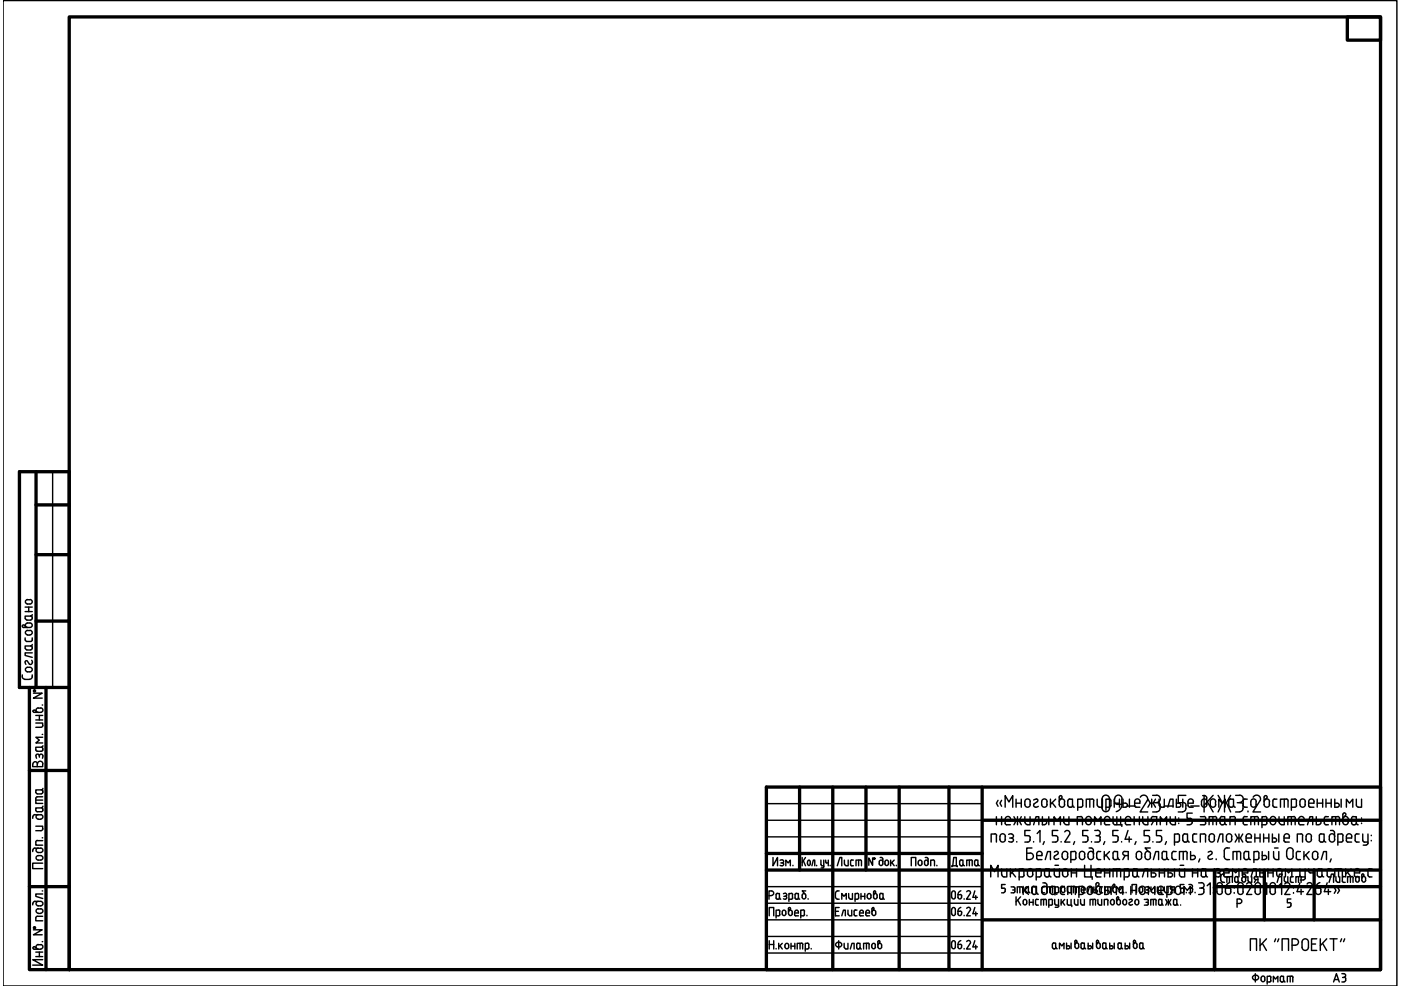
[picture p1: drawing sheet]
<svg xmlns="http://www.w3.org/2000/svg" width="250mm" height="176mm" viewBox="0 0 250 176" stroke-linecap="round" stroke-linejoin="round" font-family="sans-serif">
<!-- layer: 0 -->
<g fill="none" stroke="#000" stroke-width=".25">
<path d="M.6 .1h248.8v175.9h-248.8zM9.4 84.2v38.5M4 111.8l.2 .2h1.1a.4 .4 0 0 0 .5-.4 .4 .4 0 0 0-.4-.4h-.5a.4 .4 0 0 0-.4 .4 .4 .4 0 0 0 .4 .4M4.4 111.7l.2 .2M4.4 111.6a.23 .23 0 0 0-.3 0 .23 .23 0 0 0-.1 .2M4.5 113.9l.1 .5 .2 .1M4.5 108.4h1.3M4.5 109.2h1.3M4.6 119.3a.8 .8 0 0 1 1.1 0 .4 .4 0 0 1-.4 .6h-.4a.4 .4 0 0 1-.3-.6zM4.8 116h.7M4.8 114.5h.7M4.8 110.7h.7"/>
<path d="M4.9 118l-.4 .1 .1 .5M4.9 118.1l.3 .4M4.9 113.4h.4M4.9 112.6h.4M4.9 107.1h.4M4.9 112.5a.4 .4 0 0 0-.4 .4 .4 .4 0 0 0 .4 .4M4.9 107a.4 .4 0 0 0-.4 .4 .4 .4 0 0 0 .4 .4h.4a.4 .4 0 0 0 .5-.4 .4 .4 0 0 0-.4-.4M5.1 108.4v.8M5.4 112.5a.4 .4 0 0 1 .4 .4 .4 .4 0 0 1-.4 .4M5.5 115.3h-1l.1 .6 .2 .1M5.5 110h-1l.1 .5 .2 .2M5.5 115.3l.3 .3"/>
<path d="M5.7 117.9l.1 .4M5.8 118.3l-.2 .3-.4-.1M5.8 116.6h-1.3v.4l1.3 .4M5.8 115.6l-.1 .3-.2 .1M5.8 113.9l-.1 .5-.2 .1M5.8 115.1l-.3 .2M5.8 109.7l-.2 .3h-.1l.2 .1 .1 .3-.3 .3M4 120.5v.5l.4 .3M4.4 121.3h.9M5.8 120.5l-.1 .5-.4 .3M5.8 136.4v.5h1.8v-.5M5.9 136.4a.4 .4 0 0 1 .4-.4 .4 .4 0 0 1 .4 .4 .49 .49 0 0 1 .5-.5 .49 .49 0 0 1 .5 .5"/>
<path d="M5.9 127l.2 .2h1.1M6 123.8h1.5l-1.5 .8h1.5M6.3 126.8l.2 .3M6.3 126.8a.23 .23 0 0 0-.3 0 .23 .23 0 0 0-.1 .2M6.4 129.1h1.2v.4M6.4 129.9h.9M6.4 127.7h1.2M6.4 128.5h1.2M6.4 135a.32 .32 0 0 1 .3-.4 .32 .32 0 0 1 .3 .4M6.4 135l.1 .4M6.6 136.4v.5M6.8 126.4h.4"/>
<path d="M6.8 126.4a.4 .4 0 0 0-.4 .4 .4 .4 0 0 0 .4 .4M7 127.7v.8M7 135v.2M7 135a.32 .32 0 0 1 .3-.4 .32 .32 0 0 1 .3 .2v.6M7.3 126.4a.4 .4 0 0 1 .4 .4 .4 .4 0 0 1-.4 .4M7.4 133.4h-1l.1 .7h.9M7.5 131.1h.1M7.5 125.9h.1M7.6 131.6h-1.2l.6 .5-.6 .5h1.2M7.6 133.7v.2M7.7 133.9l-.3 .2M7.7 133.1l-.3 .3 .3 .3"/>
<path d="M7.7 129.5l-.1 .2-.3 .2M5.8 145.8v.3M5.8 151.8v.2M6.2 151.4h1M6.2 145.5h1M6.2 151.4l-.3 .2v.2M6.2 145.4l-.3 .2v.2M6.4 147.5h1.2v.5M6.4 142.6v.8h1.2M6.4 148.3h.9M6.4 142.8h1.2M6.6 150.1h1"/>
<path d="M6.6 141.7h.8M6.7 150l-.3 .2v.7h1.2M6.8 146.3h.4M6.8 151.4a.4 .4 0 0 0-.4 .4 .4 .4 0 0 0 .4 .4h.4M6.8 145.4a.4 .4 0 0 0-.4 .4 .4 .4 0 0 0 .4 .4M7.2 152.8h-.4a.4 .4 0 0 0-.4 .4 .4 .4 0 0 0 .4 .4h.4M7.3 152.8a.4 .4 0 0 1 .4 .4 .4 .4 0 0 1-.4 .4M7.3 151.4a.4 .4 0 0 1 .4 .4 .4 .4 0 0 1-.4 .4M7.3 145.4a.4 .4 0 0 1 .4 .4 .4 .4 0 0 1-.4 .4M7.4 144.2h-1l.1 .7h.9M7.4 141h-1v.6l.3 .1M7.4 141l.3 .3"/>
<path d="M7.5 159.1h.1M7.5 149.6h.1M7.6 159.6h-1.2v.4l1.2 .4M7.6 154.1h-1.8v1h1.8M7.6 142.3h-.9l-.3 .2M7.6 141.3v.1M7.6 144.5v.2M7.7 144.6l-.3 .3M7.7 143.9l-.3 .3 .3 .3M7.7 141.4l-.3 .3M7.7 140.8l-.3 .2M7.7 147.9l-.2 .4h-.2"/>
<path d="M136.8 149.4h38.5M136.8 143.5h38.5M136.8 146.4h38.5M136.8 158.3h38.5M137.3 159.9h.4M137.7 159.1h-.4v1.4M137.7 159.1a.4 .4 0 0 1 .4 .4 .4 .4 0 0 1-.4 .4M138 153.1v1.5l.8-1.5v1.5M138.6 159.7v.6l.2 .2M138.8 159.5h.3v.8l.3 .2M138.8 159.5l-.2 .2M139.3 154.5l.3 .1"/>
<path d="M139.4 154.1h.2M139.6 153.5l-.3 .1M139.6 154a.28 .28 0 0 1 .3 .3 .28 .28 0 0 1-.3 .3M139.6 153.5a.28 .28 0 0 1 .3 .3 .28 .28 0 0 1-.3 .3M139.9 159.6l.1-.1a.3 .3 0 0 1 .5 .3l-.3 .2M140.2 160a.28 .28 0 0 1 .3 .3 .28 .28 0 0 1-.3 .2h-.3M140.3 154.6v-1l.4 .5 .4-.5v1M141.3 159.5h-.5v1.4M141.3 159.5l.2 .2M141.5 159.7v.6M141.6 154.5v.1M141.9 159.7v.6l.3 .2"/>
<path d="M142.2 159.5h.3v.8l.3 .2M142.2 159.5l-.3 .2M143.2 159.8a.32 .32 0 0 1 .3-.3 .32 .32 0 0 1 .3 .3M143.2 159.9v.3a.32 .32 0 0 0 .3 .3 .32 .32 0 0 0 .3-.3v-.3M143.2 153.1v1.5M143.4 153.7l.4 .9M143.8 153.1l-.6 .9M143.8 159.1h-.6l.5 .5M144.1 153.9v.3M144.2 153.9l.1-.3h.2l.2 .6M144.2 154.2l.2 .3 .3-.3M144.9 154.6l.3-1h.3v1"/>
<path d="M145.8 154.5v.1M146.6 153.6v.8M146.6 154.3l.1 .3M146.6 155h.3M146.7 154.6h.4M147.1 153.6v1.1l-.2 .3M147.4 153.6l.2 .5M147.5 154.1h.4M147.9 153.6v1M148.2 154.5v.1M149.5 154.6l.4-1.5h.4v1.5M149.5 159.1h.3"/>
<path d="M149.5 159.1l-.3 .1-.1 1 .4 .3M150.7 153.6v.7M150.8 154.3l.3 .2M151.4 153.6v1h-.4M151.5 159.5v.7M151.8 154.3l.1 .2 .5 .1M152.2 159.5v1h-.4M152.4 153.6h-.5l-.1 .8M153 159.5h-.3v1.4M153.1 159.5l.2 .2M153.3 159.7l-.1 .8h-.5M153.3 153.6v1"/>
<path d="M153.5 153.6h-.7v1M153.6 153.5l.2 .2v.9M153.7 159.5v1M154.4 159.5v1M154.8 159.9v.3M154.9 159.8a.32 .32 0 0 1 .3-.3 .32 .32 0 0 1 .3 .3M155.5 159.9v.3a.32 .32 0 0 1-.3 .3 .32 .32 0 0 1-.3-.3M155.8 153.2v1.3l-.7-1.3v1.3M156 159.3l.2-.2 .1 .1-.3 .4M156 159.8a.32 .32 0 0 1 .3-.3 .32 .32 0 0 1 .3 .3M156 159.3v.9a.32 .32 0 0 0 .3 .3 .32 .32 0 0 0 .3-.3v-.3M157 154.2a.32 .32 0 0 0 .3 .3 .32 .32 0 0 0 .3-.3"/>
<path d="M157.1 159.7v.8h.3M157.1 153.1a.34 .34 0 0 1 .5 .3M157.3 159.5h.3v.8l.3 .2M157.3 159.5l-.2 .2M157.6 153.9a.32 .32 0 0 0-.3-.3 .32 .32 0 0 0-.3 .3v.3M157.6 153.4v.8M158 154.2v-.3a.32 .32 0 0 1 .3-.3 .32 .32 0 0 1 .3 .3v.3M158 154.2a.32 .32 0 0 0 .3 .3 .32 .32 0 0 0 .3-.3M159 153.6v1M159.2 154l.4 .6M159.6 153.6l-.6 .6M160 154.5v.1"/>
<path d="M162.7 154.6v-1.5h.8v1.5M163.9 153.9v.3M164 153.9a.32 .32 0 0 1 .3-.3 .32 .32 0 0 1 .3 .3v.3M164 154.2a.32 .32 0 0 0 .3 .3 .32 .32 0 0 0 .3-.3M165.1 154.2a.32 .32 0 0 0 .3 .3 .32 .32 0 0 0 .3-.3M165.2 153.1h.4l.1 .3M165.7 153.9a.32 .32 0 0 0-.3-.3 .32 .32 0 0 0-.3 .3v.3M165.7 153.4v.8M166.6 153.6h-.4v1M166.6 153.5l.2 .2v.9M167.3 154.5v.1M169.9 159.4v.8"/>
<path d="M169.9 159.4a.32 .32 0 0 1 .4-.3 .32 .32 0 0 1 .3 .3v.8a.32 .32 0 0 1-.4 .3 .32 .32 0 0 1-.3-.3M169.9 154.7v-.1h1v.1M170.1 154.6l.2-1.5h.4v1.5M171.4 154.3l.2 .3M171.4 159.7h-.4v.5a.34 .34 0 0 0 .5 .3 .34 .34 0 0 0 .2-.5M171.4 159.7l.3 .3M171.5 159l-.2 .2-.3 .5M171.6 153.6h.3v.8M171.6 154.6h.1M171.6 153.5l-.2 .2-.1 .7M171.7 154.6l.3-.3 .2 .3M172.6 159.2a.36 .36 0 0 1 .5-.1 .36 .36 0 0 1 .1 .4"/>
<path d="M173.1 153.6v1M173.2 159.6l-.6 .9h.6M173.4 153.6h-.8v1M173.4 153.5l.2 .2M173.6 153.8v.8M174 153.8v.6M174 153.7l.3-.2 .3 .1v.8M174 154.3l.1 .2a.33 .33 0 0 0 .5-.2l.3 .3M174 159.1l-.3 1.1h.8M174.2 159.9v.6M176.9 156.6v-2.1l.6 1.1 .7-1.1v2.1M177.6 148.9h-.6v1.4"/>
<path d="M177.6 148.9l.3 .3M177.9 146.5h.9M177.9 145.8v1.4M177.9 149.2v1.1M178.2 142.9l-.3 .5 .3 .5M178.5 149.3a.49 .49 0 0 1 .5-.4 .49 .49 0 0 1 .5 .4M178.5 149.9a.49 .49 0 0 0 .5 .4 .49 .49 0 0 0 .5-.4M178.5 149.4v.5M178.8 142.9l-.3 .5 .3 .5M178.8 145.8v1.4M178.8 155.1v1.1M178.8 159.4h.4"/>
<path d="M179.2 158.6l.3 .2M179.5 144.1v-2.1l.6 1.2 .7-1.2v2.1M179.5 146.5h.9a.5 .5 0 0 0-.3-.7 .5 .5 0 0 0-.6 .5v.7l.2 .2M179.5 159.1l-.3 .3M179.5 157.9h-.7v.7h.4M179.5 149.4v.5M179.5 158.8v.3M179.7 147.2h.7M179.7 155.1v1.5l-.6-.1-.2-.3M180.1 150.2l.4 .1M180.3 149.6h.3M180.4 155.1v1.5"/>
<path d="M180.5 158.3l.6 .1 .1 .8M180.5 148.9l-.4 .1M180.6 148.9a.36 .36 0 0 1 .3 .4 .36 .36 0 0 1-.3 .3 .36 .36 0 0 1 .3 .4 .36 .36 0 0 1-.3 .3M180.7 155.8l.6 .8M180.8 158.9h.4M181 145.8l.4 .7-.4 .7M181.2 159.2l-.2 .2h-.5M181.3 155.1l-.9 1M181.4 143.4h.9M181.4 142.7v1.4M181.4 146.5h.5M181.5 150.3h.1"/>
<path d="M181.7 145.8v1.4M182.1 158.3v1.1M182.3 145.8l-.4 .7 .4 .7M182.3 142.7v1.4M182.4 158.3h-.8v1.1M182.4 158.3l.2 .3M182.5 155.1h-.6v2M182.5 155.1l.3 .3M182.6 158.6v.8M182.7 158.3v1.4M182.8 155.4v.9M182.8 156.2l-.1 .3-.8 .1"/>
<path d="M183 143.6a.49 .49 0 0 0 .5 .5 .49 .49 0 0 0 .4-.5M183 145.8v1M183 158.8l.6 .9M183 146.8l.1 .2 .3 .2M183 158.6v.6M183 158.6l.1-.2 .5-.1v.9M183 159.2l.1 .1a.33 .33 0 0 0 .5-.1l.3 .2M183.3 152.3h.6M183.6 158.3l-.9 .9M183.9 145.8v1.4h-.5M183.9 149.9l-.2 .4h-.7M183.9 148.3h-.9v.9h.8l.1 .4"/>
<path d="M183.9 143.1v.6M183.9 149.6v.4M183.9 152.3a.57 .57 0 0 1 .6 .6 .57 .57 0 0 1-.6 .5M183.9 143.1a.49 .49 0 0 0-.4-.5 .49 .49 0 0 0-.5 .5v.6M184.2 158.6v.8M184.2 151.4h-.9v2.1h.6M184.2 159.3l.4 .4M184.4 155.6v.5M184.4 155.6a.49 .49 0 0 0-.5-.5 .49 .49 0 0 0-.5 .5v.5a.49 .49 0 0 0 .5 .5 .49 .49 0 0 0 .5-.5M184.5 147.2l.5-1.4h.5v1.4M184.5 158.3h.5v1l.4 .4M184.5 150.3h.1"/>
<path d="M184.5 159.7h.2M184.6 158.2l-.4 .3M184.7 143.5a.43 .43 0 0 0 .1 .6 .43 .43 0 0 0 .6-.1M184.7 158.3h-.4v1.1M184.8 158.3l.2 .3M185 158.6v.8M185 156.6h.5M185 142.7l-.5 .1M185 142.6l.3 .2v.2l-.7 .5M185.1 152.5a.49 .49 0 0 1 .5-.5 .49 .49 0 0 1 .5 .5M185.1 153.2l.3 .3M185.1 159.3l-.3 .4"/>
<path d="M185.1 152.5v.7M185.2 148.8l.5-.5v2M185.3 153.5h.7M185.5 155.1h-.5v2M185.6 155.1l.2 .1 .1 .2-.1 1-.2 .2M186 143.6a.49 .49 0 0 0 .5 .5 .49 .49 0 0 0 .4-.5M186 158.7a.49 .49 0 0 1 .5-.5 .49 .49 0 0 1 .4 .5M186 159.2a.49 .49 0 0 0 .5 .5 .49 .49 0 0 0 .4-.5M186 158.6v.6M186 159.2l.2 .2M186 152.5v.3h-.9M186.1 146.5h.4"/>
<path d="M186.1 145.8v1.4h.4M186.2 157.6h.3M186.2 159.4h.3M186.2 158.3h.3M186.2 158.3l-.2 .3M186.4 150.3l-.2 .5M186.5 155.4v.9M186.5 146.5a.36 .36 0 0 1 .4 .3 .36 .36 0 0 1-.4 .4M186.5 157.6l.3 .2 .1 .2v1.2M186.5 156.2a.37 .37 0 0 0 .5 .4M186.6 153.5l.4-1.5h.5v1.5M186.8 155.1h.5v1.1l.3 .4"/>
<path d="M186.8 155.1l-.3 .3M186.9 143.1v.6M186.9 143.1a.49 .49 0 0 0-.4-.5 .49 .49 0 0 0-.5 .5v.6M187.2 145.8v1.4M187.4 156.2l-.4 .4M187.4 158.3v1.1M187.5 142.7v1.4M187.8 158.3h.5v1.1M187.8 143.3l.7 .8M187.8 159.7h.2M187.9 158.2l-.4 .3v.9l.4 .3M187.9 158.6v.8"/>
<path d="M188 158.6l-.3-.3h-.8v1.1M188.1 159.7l.3-.4 .3 .4M188.2 147.2v-1.4l.5 .7 .6-.7v1.4M188.2 155.1v1.1M188.2 152.1h.2a.31 .31 0 0 1 .4-.1 .31 .31 0 0 1 0 .5M188.3 156.2v.2l.4 .2M188.3 154.5h.7M188.3 159.4h.5M188.5 142.7l-1 .9M188.8 158.3h-.5v1.5M188.8 158.3l.2 .3M188.8 152.5l-.5 .3a.43 .43 0 0 0 .1 .6 .43 .43 0 0 0 .6-.1"/>
<path d="M188.8 149.9l-.2 .4h-.7M188.8 148.3h-.9v.9h.8l.1 .4v.4M189 158.6v.6M189 159.2l-.2 .2M189.1 143.1a.49 .49 0 0 1 .5-.5 .49 .49 0 0 1 .5 .5M189.1 143.6a.49 .49 0 0 0 .5 .5 .49 .49 0 0 0 .5-.5M189.1 155.1v1.5h-.5M189.4 150.3h.1M189.4 158.7v.4M189.5 158.7a.32 .32 0 0 1 .3-.4 .32 .32 0 0 1 .3 .4M189.5 159a.32 .32 0 0 0 .3 .4 .32 .32 0 0 0 .3-.4M189.5 142.5l-.3 .3"/>
<path d="M189.5 142.5a.28 .28 0 0 0 .1-.3 .28 .28 0 0 0-.2-.2l-.3 .3v1.4M189.6 152.5v.5M189.6 159.7h.4M189.6 158.3h.4M189.6 158.2l-.3 .3v.9l.3 .3M189.7 152.5a.49 .49 0 0 1 .4-.5 .49 .49 0 0 1 .5 .5M189.7 153a.49 .49 0 0 0 .4 .5 .49 .49 0 0 0 .5-.5M189.9 145.8v1M189.9 146.8l.1 .2 .4 .2M190 143.1v.6M190.1 158.7v.4M190.1 148.5a.49 .49 0 0 1 .6-.2 .49 .49 0 0 1 .3 .6l-.9 1.4h.9"/>
<path d="M190.5 158.3v.8M190.6 159.1l.3 .3M190.6 152.5v.5M190.6 143v.8M190.6 155.6v.5M190.7 143.8a.37 .37 0 0 0 .5 .3M190.7 155.6a.49 .49 0 0 0-.5-.5 .49 .49 0 0 0-.5 .5v.5a.49 .49 0 0 0 .5 .5 .49 .49 0 0 0 .5-.5M190.8 145.8v1.4h-.5M191 142.7h.5v1.1l.3 .3M191 142.6l-.3 .4M191.2 158.3v1.1h-.4M191.3 155.8h.9"/>
<path d="M191.3 155.1v1.5M191.3 158.3v1.4M191.5 143.8l-.3 .3M191.7 158.3h-1.1v1.4M191.7 158.2l.3 .3M191.8 152h-.6v2M191.8 152l.3 .3M191.9 150.3l-.3 .5M192 158.6v1.1M192.1 152.3v.9M192.1 153.2l-.1 .2-.8 .1M192.2 158.3v1.1"/>
<path d="M192.2 155.1v1.5M192.4 144.1h.6M192.6 159.7h.6M192.6 158.6v.8M192.7 158.6l-.3-.3h-.8v1.1M192.7 152.5a.49 .49 0 0 1 .5-.5 .49 .49 0 0 1 .5 .5M192.7 152.5v.5a.49 .49 0 0 0 .5 .5 .49 .49 0 0 0 .5-.5M192.9 145.8h-.6v1.4M192.9 145.8l.4 .3M193 142.7h-.6v2M193 142.6l.3 .2v.2v1l-.3 .1M193 158.7v.5"/>
<path d="M193.1 158.7a.32 .32 0 0 1 .3-.4 .32 .32 0 0 1 .3 .4v.2h-.7M193.1 159.2l.2 .2M193.2 158.3h-.6v1.9M193.2 158.2l.3 .2v.2v.9l-.3 .2M193.3 146.1v1.1M193.3 159.4h.4M193.3 150.3h.5M193.6 154.5v2.1h1.4v.4M193.6 152.5v.5M193.8 146.8a.49 .49 0 0 0 .5 .4 .49 .49 0 0 0 .5-.4M193.9 149.2l.3 .2v.6M194.1 159.2a.49 .49 0 0 0 .5 .5 .49 .49 0 0 0 .5-.5"/>
<path d="M194.2 159.4l.3-1.1h.3v1.1M194.2 149.9v.2l-.4 .2M194.2 148.3h-.9v.9h.5M194.2 152.5v.5M194.3 152.5a.49 .49 0 0 1 .5-.5 .49 .49 0 0 1 .4 .5M194.3 153a.49 .49 0 0 0 .5 .5 .49 .49 0 0 0 .4-.5M194.4 151.4l.6 .1 .2 .3M194.6 142.7v1.4M194.8 146.3v.5M194.8 154.5v2.1M194.8 146.3a.49 .49 0 0 0-.5-.5 .49 .49 0 0 0-.5 .5v.5M194.9 150.3h.1"/>
<path d="M194.9 142.7h-1v1.4M195 142.6l.3 .4M195 158.7v.5M195.1 158.7a.49 .49 0 0 0-.5-.5 .49 .49 0 0 0-.5 .5v.5M195.2 151.8v1.2M195.2 143v1.1M195.3 158.3v1.1h.3a.28 .28 0 0 0 .3-.3 .28 .28 0 0 0-.3-.3M195.3 158.9h.3M195.4 147.2v-1.4l.6 .7 .6-.7v1.4M195.5 148.3h.4M195.7 158.7a.49 .49 0 0 1 .5-.5 .49 .49 0 0 1 .4 .5M195.7 159.2a.49 .49 0 0 0 .5 .5 .49 .49 0 0 0 .4-.5"/>
<path d="M195.7 149.2h.4M195.8 152.3v.9M195.8 153.2l.4 .3M195.9 142.7v1M195.9 143.7l.1 .2 .3 .2M195.9 148.2a.49 .49 0 0 1 .5 .5 .49 .49 0 0 1-.5 .5M195.9 157.6l-.2 .3v1.3M196 157.6a.28 .28 0 0 1 .2 .2 .28 .28 0 0 1-.1 .3M196.1 158.1l-.3 .2M196.1 149.2l.3 .3M196.1 153.5h.4M196.1 152h.4"/>
<path d="M196.2 152l-.4 .3M196.3 158.6v.6M196.3 159.2l.1 .1 .4 .1M196.4 149.5v.5M196.4 149.9l-.2 .4h-.7M196.6 155.6v.2h-1M196.6 155.6a.49 .49 0 0 0-.5-.5 .49 .49 0 0 0-.5 .5l.1 .8 .2 .2h.7M196.6 158.7v.5M196.7 142.6v1.7M196.8 144.3a.66 .66 0 0 0 .6 .6 .66 .66 0 0 0 .7-.6M196.8 142.6a.66 .66 0 0 1 .6-.6 .66 .66 0 0 1 .7 .6M196.8 142.7v1.4h-.5"/>
<path d="M196.8 158.3l-.4 .1-.1 .2M197.1 152v1.5M197.2 155.1v1.5M197.2 155.8h.9M197.2 150.3l-.2 .5M197.2 158.3v1.4h.5M197.2 159h.5M197.4 144.1h.6M197.4 152.6l.7 .9M197.7 158.9a.36 .36 0 0 1 .3 .4 .36 .36 0 0 1-.3 .4M197.8 158.3v1.1M198 142.7h-.6v2"/>
<path d="M198 142.6l.3 .2v.2v1l-.3 .1M198 158.3h-.7v1.1M198.1 158.3l.2 .3M198.1 152l-1 1M198.1 142.6v1.7M198.1 146.3v.2h-.9M198.1 155.1v1.5M198.2 146.3a.49 .49 0 0 0-.5-.5 .49 .49 0 0 0-.5 .5v.8l.3 .1h.6M198.2 158.6v.8M198.4 158.3v1.4M198.7 158.1v1M198.7 153.2a.44 .44 0 0 0 .4 .3 .44 .44 0 0 0 .5-.3l.3 .3"/>
<path d="M198.7 158.1l.1-.2h.2v.3M198.7 158.7a.32 .32 0 0 1 .3-.4 .32 .32 0 0 1 .3 .4v.4M198.7 159a.32 .32 0 0 0 .3 .4 .32 .32 0 0 0 .3-.4M198.7 145.8v1.2M198.8 146.9l.3 .3h1.2v.3M198.9 143.4h1M198.9 142.7v1.4M199 142.6v.7l.5 .3M199 158.3l-.2 .1M199 152h.5v1.2M199 142.6a.66 .66 0 0 1 .7-.6 .66 .66 0 0 1 .6 .6M199 152l-.3 .3v.9"/>
<path d="M199.3 159.7v-1.4l.6 .7 .5-.7v1.4M199.4 145.8v1.4M199.4 155.1v1.5M199.6 149.9l-.2 .4h-.7M199.6 148.3h-.9v.9h.8l.1 .4M199.6 149.6v.4M199.8 155.1h-1.1v1.5M199.8 155.1l.3 .3M199.8 159.2v-.6l.2-.3h.4v.9M199.8 159.2l.1 .1 .3 .1M199.9 142.7v1.4M200.1 145.8v1.4"/>
<path d="M200.1 155.4v1.2M200.2 159.4l.2-.2 .2 .2M200.2 150.3h.1M200.3 142.6v1h-.8M200.3 143.6a1.42 1.42 0 0 1-1 1.3M200.5 142.7v1.4h.4a.36 .36 0 0 0 .4-.3 .36 .36 0 0 0-.4-.4h-.4M200.7 156.6h.6M200.8 152h.6v1.5M200.8 152a.36 .36 0 0 0-.4 .4 .36 .36 0 0 0 .4 .3l.6 .1M200.9 152.8l-.5 .7M201 159.3v.1M201.2 147.2h.6"/>
<path d="M201.2 143.9h1.4M201.3 155.1h-.6v2M201.3 155.1l.2 .1 .1 .2-.1 1-.2 .2M201.4 148.3l-.5 1.5h1.1M201.6 149.4v.9M201.6 142.7v1.4M201.8 146.3v.2h-.9M201.9 146.3a.49 .49 0 0 0-.5-.5 .49 .49 0 0 0-.5 .5v.7l.3 .2M201.9 159h.9M201.9 158.3v1.4M202.1 159.4v-1.5h.8v1.5M202.5 146.5h.9"/>
<path d="M202.5 145.8v1.4M202.5 155.1h.5v1.1l.3 .4M202.5 155.1l-.3 .3v.9a.38 .38 0 0 0 .5 .3M202.8 144.1h.7M202.8 150.3l-.2 .5M202.8 158.3v1.4M202.9 152.5a.49 .49 0 0 1 .4-.5 .49 .49 0 0 1 .5 .5M202.9 152.5v.5a.49 .49 0 0 0 .4 .5 .49 .49 0 0 0 .5-.5M203.1 156.2l-.3 .4M203.4 159.1v-.4a.32 .32 0 0 1 .3-.4 .32 .32 0 0 1 .3 .4v.4M203.4 159a.32 .32 0 0 0 .3 .4 .32 .32 0 0 0 .3-.4M203.4 145.8v1.4"/>
<path d="M203.5 159.2a.49 .49 0 0 0 .4 .5 .49 .49 0 0 0 .5-.5M203.5 143.1v.3h-.9M203.5 143.1a.49 .49 0 0 0-.4-.5 .49 .49 0 0 0-.5 .5v.8l.2 .2M203.6 142.3a.7 .7 0 0 1 .9-.3 .7 .7 0 0 1 .3 .9M203.8 152.5v.5M204 156.6l.4-1.5h.5v1.5M204 145.8v1M204 146.8l.1 .2 .3 .2M204.4 158.7v.5M204.4 152.5a.49 .49 0 0 1 .5-.5 .49 .49 0 0 1 .5 .5M204.4 152.5v.5a.49 .49 0 0 0 .5 .5 .49 .49 0 0 0 .5-.5M204.4 158.7a.49 .49 0 0 0-.5-.5 .49 .49 0 0 0-.4 .5v.5"/>
<path d="M204.6 158.9h.2M204.8 158.3l-.3 .1M204.8 142.9l-1.3 2.1h1.4M204.8 158.3a.28 .28 0 0 1 .3 .3 .28 .28 0 0 1-.3 .2 .28 .28 0 0 1 .3 .3 .28 .28 0 0 1-.1 .3l-.5-.1M204.9 142.7l.5 .7-.5 .7M204.9 145.8v1.4h-.5M205 159.7v-1.4l.6 .7 .6-.7v1.4M205.2 149.9l-.2 .4h-.7M205.2 148.3h-.9v.9h.8l.1 .4v.4M205.4 151.4h-1l.7 .7M205.4 143.4h.5M205.4 152.5v.5"/>
<path d="M205.5 158.3v.8M205.5 155.1v1.5h.5M205.5 159.1l.3 .3M205.5 155.8h.5M205.6 142.7v1.4M205.8 142h.7M205.8 145h.7M205.8 150.3h.1M205.9 146.5h.6M205.9 145.8h.6v1.4M205.9 145.8a.36 .36 0 0 0-.4 .3 .36 .36 0 0 0 .4 .4M205.9 153.5l.4-1.5h.5v1.5"/>
<path d="M206 146.5l-.4 .7M206 155.8a.36 .36 0 0 1 .4 .4 .36 .36 0 0 1-.4 .4M206.1 143.3l.8 .1 .2 .4M206.2 158.3v1.1h-.4M206.3 142.7l-.4 .7 .4 .7M206.5 150.3h.5M206.5 142a.66 .66 0 0 1 .6 .6 .66 .66 0 0 1-.6 .7M206.6 159.2l.3 .2M206.6 158.3v.9M206.8 159.4h.6v.2M206.9 142.7v1M207 155.8h.9"/>
<path d="M207 155.1v1.5M207 159.7h.7M207 149.2l.3 .2 .1 .6M207.1 144.3l-.3 .5-.3 .1M207.1 143.8v.6M207.1 147.2v-1.4l.6 .7 .6-.7v1.4M207.3 158.3v1.1M207.4 149.9l-.1 .2-.3 .2M207.4 148.3h-.9v.9h.5M207.5 153.2l.3 .3M207.7 158.7v.3h-.9M207.7 158.7a.49 .49 0 0 0-.5-.5 .49 .49 0 0 0-.4 .5v.7l.2 .3"/>
<path d="M207.8 153.5l.4-.1 .1-.2 .3 .3M207.8 152h.5v1.2M207.8 152l-.3 .3v.9M207.9 142.7v1.4h-.7l-.2-.4M207.9 158.3v.8M207.9 159.1l.3 .3M207.9 155.1v1.5M208 143.9h1.5M208.2 150.3l-.2 .5M208.3 159.7h.6M208.5 144.1l.4-1.4h.5v1.4M208.5 155.1v1.5h.5a.36 .36 0 0 0 .3-.4 .36 .36 0 0 0-.3-.4h-.5"/>
<path d="M208.5 158.3v1.1h-.3M208.9 146.8l.1 .2 .3 .2M208.9 158.3h-.6v1.9M208.9 145.8v1M208.9 158.2l.4 .3M209.2 152.3v.9M209.2 158.6v.8M209.2 158.9h.4M209.2 158.3h.4v1.1M209.2 158.3a.28 .28 0 0 0-.2 .3 .28 .28 0 0 0 .2 .2M209.3 153.2l.3 .3M209.3 159.3l-.4 .4"/>
<path d="M209.3 158.9l-.3 .5M209.5 153.5h.5M209.5 152h.5M209.6 152l-.3 .3M209.7 150.3h.5M209.7 155.1v1.5M209.8 145.8v1.4h-.5M209.8 159.2v-.5a.49 .49 0 0 1 .5-.5 .49 .49 0 0 1 .5 .5v.5M209.8 159.2a.49 .49 0 0 0 .5 .5 .49 .49 0 0 0 .5-.5M210 142.7v1.4h.5a.36 .36 0 0 0 .3-.3 .36 .36 0 0 0-.3-.4h-.5M210.2 148.9h-.5v2M210.2 148.9l.4 .3"/>
<path d="M210.4 145h.7M210.4 146v.1M210.4 147h.1M210.6 150l-.4 .3M210.6 155.1v1.3l.4 .2M210.6 149.2v.8M210.7 154.5h.6M210.7 159.4h.4M211.1 158.6l.2 .1 .1 .4M211.2 142.7v1.4M211.2 149.2v.8M211.2 150a.37 .37 0 0 0 .5 .3"/>
<path d="M211.2 143.3l.5 .2 .1 .3M211.2 152v1.5M211.4 159.7v-1.4l.6 .7 .5-.7v1.4M211.4 159.1l-.3 .3M211.4 157.9h-.7v.7h.4M211.5 148.9h.5v1.1M211.5 155.1v1.5h-.6M211.5 148.9l-.3 .3M211.6 152h-1v1.5M211.6 152l.4 .3M211.7 144.3l-.3 .5-.3 .1M211.7 142h-1.3v1.3h.8"/>
<path d="M211.7 143.8v.6M211.8 159.3v.1M211.9 147.2h.5M211.9 152.3v1.2M212 150l.3 .3M212 150l-.3 .3M212.1 143.8l.2 .3h.7M212.3 159.4h.3M212.3 157.9h.3M212.4 158.6h.3M212.5 146.1l.3 .2 .1 .5M212.6 152.8l.4-.1a.36 .36 0 0 1 .4 .4 .36 .36 0 0 1-.4 .3"/>
<path d="M212.6 152v1.5h.4M212.6 157.9a.32 .32 0 0 1 .3 .3 .32 .32 0 0 1-.3 .4M212.6 143.9h1.5M212.7 158.6l.2 .2M212.9 146.8l-.1 .2-.4 .2M212.9 145.2h-1v.9h.6M212.9 159.1l-.3 .3M212.9 155.8h.9M212.9 155.1v1.5M212.9 158.8v.3M212.9 150l.2 .3h.6M212.9 149.2v.8"/>
<path d="M213 143.1v.3h-.9M213.1 143.1a.49 .49 0 0 0-.5-.5 .49 .49 0 0 0-.5 .5v.8M213.2 148.9h.5M213.3 148.9l-.4 .3M213.4 159.3v.1M213.8 155.1v1.5M214 159.7h.5M214 157.6h.5M214.2 158.6h.4M214.2 153.3l-.2 .6M214.3 147.2h.6M214.3 145.8h.6"/>
<path d="M214.5 157.6a.49 .49 0 0 1 .5 .5 .49 .49 0 0 1-.5 .5M214.5 143.6a.49 .49 0 0 0 .5 .5 .49 .49 0 0 0 .5-.5M214.6 158.5l.3 .2v.6M214.7 142h.3M214.7 146.5h.5M214.8 155.1h.5v1.1l.3 .4M214.8 155.1l-.3 .3v.9a.38 .38 0 0 0 .5 .3M214.9 148.9h-.6v1.4M214.9 159.3v.2l-.4 .2M214.9 145.8l.4 .3M214.9 148.9l.4 .3M215 142v3"/>
<path d="M215 142l.4 .2v.2v1.3M215.2 146.1v.9M215.2 149.2v1.1M215.3 146.9l-.4 .3M215.3 156.2l-.3 .4M215.5 143.1a.49 .49 0 0 0-.5-.5 .49 .49 0 0 0-.5 .5v.6M215.5 158.1l.6-.5v2.1M215.6 143.2l1 1.8M215.9 149.3a.49 .49 0 0 1 .4-.4 .49 .49 0 0 1 .5 .4M215.9 149.9a.49 .49 0 0 0 .4 .4 .49 .49 0 0 0 .5-.4M215.9 149.4v.5M216.1 143.6a.49 .49 0 0 0 .5 .5 .49 .49 0 0 0 .4-.5"/>
<path d="M216.1 152l.3 .2v.1l-.6 .5a.43 .43 0 0 0 .1 .6 .43 .43 0 0 0 .6-.1M216.2 152l-.5 .1M216.5 145.8v1.4M216.6 142l-1.6 1.8M216.6 158.4v.2M216.6 159.4v.1M216.8 149.4v.5M216.9 145.8h-1v1.4M216.9 145.8l.3 .3M217 143.1v.6M217 156.5l.5 .1M217 143.1a.49 .49 0 0 0-.4-.5 .49 .49 0 0 0-.5 .5v.6"/>
<path d="M217.1 153.3v.2M217.2 146.1v1.1M217.3 159.2a.49 .49 0 0 0 .4 .5 .49 .49 0 0 0 .5-.5M217.3 159.2v-1.1a.49 .49 0 0 1 .4-.5 .49 .49 0 0 1 .5 .5v1.1M217.3 155.8h.2M217.4 150.3l.4-1.4h.5v1.4M217.5 142l.7 1.3M217.5 155.1l-.5 .1M217.5 155.1a.36 .36 0 0 1 .4 .4 .36 .36 0 0 1-.4 .3 .36 .36 0 0 1 .4 .4 .36 .36 0 0 1-.4 .4M217.6 144.1v-1.4l.6 .7 .5-.7v1.4M217.8 146.1v.9M217.8 146.9a.36 .36 0 0 0 .5 .3"/>
<path d="M217.9 156.4v.8M218 157.1v.2l.3 .2M218.1 145.8h.6v1.2M218.2 145.8l-.4 .3M218.3 157.5h.3M218.3 156.1h.3M218.3 147.2l.4-.3 .3 .3M218.3 156.1l-.3 .1v.2M218.6 151.9v1.3l.5 .3M218.6 142v3M218.8 159.2a.49 .49 0 0 0 .5 .5 .49 .49 0 0 0 .5-.5M218.9 149.3a.49 .49 0 0 1 .5-.4 .49 .49 0 0 1 .5 .4"/>
<path d="M218.9 149.9a.49 .49 0 0 0 .5 .4 .49 .49 0 0 0 .5-.4M218.9 143.3h-.7l-.7 1.7M218.9 149.4v.5M219.1 153.5h.4M219.1 151.4h.4M219.1 151.4l-.5 .2v.3M219.4 158.6h-.6v.6M219.4 158.5l.3 .2 .1 .2M219.4 155.6v.2h-.9M219.5 155.6a.49 .49 0 0 0-.5-.5 .49 .49 0 0 0-.5 .5v.8l.3 .2h.6M219.5 156.5v1M219.5 157.6a.99 .99 0 0 0-.7 .9"/>
<path d="M219.7 142.7h.5v1.1M219.7 142.6l-.3 .4v.8a.38 .38 0 0 0 .5 .3M219.7 142l-.8 1.3 .8 1.7M219.7 158.9v.3M219.8 156.5h-.8v1M219.8 156.5l.2 .2M219.9 149.4v.5M220 156.7v.8M220 156.6v-1.5l.6 .7 .6-.7v1.5M220.2 143.8l.3 .3M220.2 143.8l-.3 .3M220.2 145.8h-.6v1.4"/>
<path d="M220.2 145.8l.4 .3M220.3 158.4v.2M220.3 159.4v.1M220.4 156.7v.6M220.5 157.3l.2 .2M220.5 148.9l.4 .7-.4 .7M220.5 146.1v1.1M220.6 142h.7M220.6 145h.7M220.7 156.5h.3v.8M220.7 157.5h.1M220.7 156.5l-.2 .2"/>
<path d="M220.8 152v1.5M220.8 157.5l.3-.2 .2 .2M220.9 143.3l.8 .1 .3 .4M220.9 149.6h.5M221 159.2a.49 .49 0 0 0 .5 .5 .49 .49 0 0 0 .5-.5M221.1 152h-1v1.5M221.2 152l.3 .3v1.2M221.2 148.9v1.4M221.3 142a.66 .66 0 0 1 .7 .6 .66 .66 0 0 1-.7 .7M221.7 156.8v.4M221.7 156.8a.32 .32 0 0 1 .4-.3 .32 .32 0 0 1 .3 .3M221.8 155.8h1a.51 .51 0 0 0-.4-.7 .51 .51 0 0 0-.6 .5v.7"/>
<path d="M221.8 156.3l.2 .2 .8 .1M221.9 148.9l-.5 .7 .5 .7M221.9 156.1l.4 .1 .1 1a.32 .32 0 0 1-.4 .3 .32 .32 0 0 1-.3-.3M221.9 144.3l-.3 .5-.3 .1M221.9 143.8v.6M221.9 158.1v1.1M222 146.9l.1 .3h.6M222 158.1a.49 .49 0 0 0-.5-.5 .49 .49 0 0 0-.5 .5v1.1M222 146.1v.9M222.1 152.3v.9M222.1 153.2l.3 .3M222.2 142.7h.5"/>
<path d="M222.2 145.8h.5M222.3 142.6l-.3 .4v.8l.1 .3h.6M222.3 145.8l-.3 .3M222.4 152h.5v1.2M222.4 153.5h.2M222.4 152l-.3 .3M222.5 149.3a.49 .49 0 0 1 .4-.4 .49 .49 0 0 1 .5 .4M222.5 149.4v.7M222.5 150.1l.1 .2h.8M222.6 157.8a.49 .49 0 0 1 .6-.2 .49 .49 0 0 1 .2 .7M222.6 153.5l.3-.3 .3 .3M222.8 144.8v.2"/>
<path d="M222.8 156.5v.7M222.8 157.2l.3 .3M223.3 143.6a.49 .49 0 0 0 .5 .5 .49 .49 0 0 0 .5-.5M223.4 156.6l.4-1.5h.5v1.5M223.4 158.3l-.9 1.4h1M223.4 149.4v.2h-.9M223.5 156.5v1h-.4M223.7 142.3a.7 .7 0 0 1 .9-.3 .7 .7 0 0 1 .4 .9M224 145.8v1.4M224 149.6h1M224 148.9v1.4M224.1 159.2a.49 .49 0 0 0 .5 .5 .49 .49 0 0 0 .4-.5"/>
<path d="M224.2 157h.4M224.2 156.5h.4v1M224.2 156.5a.28 .28 0 0 0-.3 .3 .28 .28 0 0 0 .3 .2M224.2 143.1v.6M224.2 157l-.3 .5M224.3 143.1a.49 .49 0 0 0-.5-.5 .49 .49 0 0 0-.5 .5v.6M224.3 145.8h-1v1.4M224.3 145.8l.4 .3M224.4 152h-.5v2M224.4 152l.3 .3v.9M224.7 146.1v1.1M224.7 153.2l-.1 .2-.7 .1"/>
<path d="M224.9 155.1v1.5h.5a.36 .36 0 0 0 .4-.4 .36 .36 0 0 0-.4-.4h-.5M225 142.9l-1.3 2.1h1.3M225 148.9v1.4M225 158.1v1.1M225 158.1a.49 .49 0 0 0-.4-.5 .49 .49 0 0 0-.5 .5v1.1M225.3 147.2h.5M225.3 152.8h.5M225.3 152v1.5h.5M225.6 149.6h.9M225.6 148.9v1.4M225.6 158.1l.5-.5v2.1M225.7 143.1a.49 .49 0 0 1 .5-.5 .49 .49 0 0 1 .5 .5"/>
<path d="M225.7 143.6a.49 .49 0 0 0 .5 .5 .49 .49 0 0 0 .5-.5M225.8 152.7a.36 .36 0 0 1 .3 .4 .36 .36 0 0 1-.3 .3M225.8 145.8h-.5v2M225.9 145.8l.3 .3M226.1 142.5l-.3 .3M226.1 142.5a.28 .28 0 0 0 .1-.3 .28 .28 0 0 0-.2-.2l-.3 .3v1.4M226.1 146.1v.9M226.2 146.9l-.3 .3M226.4 155.8h.9M226.4 155.1v1.5M226.5 152v1.5M226.5 148.9v1.4"/>
<path d="M226.6 143.1v.6M226.7 159.2a.49 .49 0 0 0 .5 .5 .49 .49 0 0 0 .5-.5M226.8 146.8a.49 .49 0 0 0 .5 .4 .49 .49 0 0 0 .5-.4M227.2 149.6h.3M227.2 148.9v1.4h.3M227.3 155.1v1.5M227.4 152v1M227.4 153l.1 .2 .3 .2M227.5 144.1h.5M227.5 142.7h.5M227.5 151.4h.7M227.6 142.6l-.4 .4v.8l.4 .3"/>
<path d="M227.6 149.6a.36 .36 0 0 1 .3 .4 .36 .36 0 0 1-.3 .3M227.7 158.1v1.1M227.7 158.1a.49 .49 0 0 0-.5-.5 .49 .49 0 0 0-.5 .5v1.1M227.7 146.3v.5M227.8 146.3a.49 .49 0 0 0-.5-.5 .49 .49 0 0 0-.5 .5v.5M228 155.3a.49 .49 0 0 1 .5-.2 .49 .49 0 0 1 .4 .5v.5a.49 .49 0 0 1-.5 .5 .49 .49 0 0 1-.5-.5zM228 157.5l.4-1.4h.4v1.4M228.3 152v1.5h-.5M228.3 158.1l.5-.5v2.1M228.3 148.9v1.4M228.3 145.8v1M228.4 146.8v.2l.4 .2"/>
<path d="M229.2 149.3a.49 .49 0 0 1 .5-.4 .49 .49 0 0 1 .5 .4M229.2 150.1l.2 .2h.8M229.2 149.4v.7M229.3 145.8v1.4h-.5M229.3 142.7v1.4M229.3 156.5v.7M229.3 157.2l.3 .3M229.4 157.8a.49 .49 0 0 1 .6-.2 .49 .49 0 0 1 .3 .7M229.5 156.6v-1.5l.5 .7 .6-.7v1.5M229.6 142.7h-1v1.4M229.6 142.6l.4 .4v1.1M229.9 156.5v1h-.3"/>
<path d="M230.2 149.4v.2h-1M230.3 158.3l-.9 1.4h.9M230.4 157.3l.2 .2M230.4 156.7v.6M230.5 145.8v1.4M230.6 157.5h.3M230.6 156.5h.3M230.6 156.5l-.2 .2M230.8 151.9v1M230.9 151.9a.59 .59 0 0 0-.6-.5 .59 .59 0 0 0-.6 .5v1a.57 .57 0 0 0 .6 .5 .57 .57 0 0 0 .6-.5M230.9 145.8h-1v1.4M230.9 158.4v.2"/>
<path d="M230.9 159.4v.1M230.9 145.8l.4 .3M231.1 142.7h-.6v2M231.2 142.6l.3 .4M231.2 146.1v1.1M231.4 153.2l.4 .3M231.4 143v.8M231.5 143.8l-.2 .3h-.8M231.7 153.5h.5M231.7 152h.5M231.8 152l-.4 .3v.9M231.8 156.5v1"/>
<path d="M232.1 143.6a.49 .49 0 0 0 .5 .5 .49 .49 0 0 0 .4-.5M232.1 155.1v1.1l.3 .4M232.1 156.5h-.7v1M232.1 157.6l-.5 1.6h1.1M232.1 156.5l.2 .2M232.2 157.1h.5M232.2 148.9h-.6v1.4M232.3 148.9l.3 .3M232.3 156.7v.8M232.3 158.8v.9M232.4 156.6h.6M232.5 149.2v1.1"/>
<path d="M232.8 146.3v.2h-.9M232.8 152v1.5M232.8 146.3a.49 .49 0 0 0-.5-.5 .49 .49 0 0 0-.4 .5v.8l.2 .1h.7M233 143.1v.6M233 155.1v1.7M233 143.1a.49 .49 0 0 0-.4-.5 .49 .49 0 0 0-.5 .5v.6M233 156.8l-.3 .3M233.1 152.6l.6 .9M233.2 149.3a.49 .49 0 0 1 .5-.4 .49 .49 0 0 1 .4 .4M233.2 149.9a.49 .49 0 0 0 .5 .4 .49 .49 0 0 0 .4-.4M233.2 149.4v.5M233.4 157.8a.49 .49 0 0 1 .6-.2 .49 .49 0 0 1 .2 .7"/>
<path d="M233.4 147.2l.4-1.4h.6v1.4M233.6 155.1l.1 .6 .3 .1M233.7 152l-.9 1M233.9 144.1h.7M233.9 155.8h.7M234.1 149.4v.5M234.2 158.3l-.9 1.4h.9M234.3 152.5a.49 .49 0 0 1 .5-.5 .49 .49 0 0 1 .5 .5M234.3 152.5v.5a.49 .49 0 0 0 .5 .5 .49 .49 0 0 0 .5-.5M234.6 143.1v.3h-1M234.6 155.1v1.5M234.6 143.1a.49 .49 0 0 0-.5-.5 .49 .49 0 0 0-.5 .5v.8l.3 .2"/>
<path d="M234.9 159.2a.49 .49 0 0 0 .5 .5 .49 .49 0 0 0 .4-.5M235 145.8v1.4h.5M235 146.5h.5M235.2 143.4h.9M235.2 142.7v1.4M235.2 155.4v.9M235.2 156.2l.3 .4M235.2 152.5v.5M235.5 158.6h-.6v.6M235.5 146.5a.36 .36 0 0 1 .3 .3 .36 .36 0 0 1-.3 .4M235.5 158.5l.3 .2v.2M235.5 155.1h.5v1.1l.3 .4"/>
<path d="M235.5 156.6h.2M235.5 155.1l-.3 .3M235.5 150l.4 .3M235.5 149.2v.8M235.6 157.6a.99 .99 0 0 0-.7 .9M235.8 158.9v.3M235.8 150.3h.4l.2-.3 .3 .3M235.8 148.9h.6v1.1M235.9 148.9l-.4 .3M235.9 153.5l.4-1.5h.5v1.5M236.1 156.2l-.4 .4M236.1 142.7v1.4"/>
<path d="M236.4 146.9l.2 .3h.6M236.4 146.1v.9M236.7 143.4h1M236.7 142.7v1.4M236.7 145.8h.5M236.7 145.8l-.3 .3M236.9 157.6l-.5 1.6h1.2M237.2 158.8v.9M237.2 156.6h.5M237.2 155.1h.5M237.3 155.1l-.4 .3v.9l.4 .3M237.3 157.5l.4-1.4h.4v1.4"/>
<path d="M237.3 149.3a.49 .49 0 0 1 .5-.4 .49 .49 0 0 1 .5 .4M237.3 149.9a.49 .49 0 0 0 .5 .4 .49 .49 0 0 0 .5-.4M237.3 149.4v.5M237.5 148.3h.6l.1 .2 .1 1.4M237.7 142.7v1.4M237.7 153.3l-.3 .6M238.2 158.4l.3 .6-.3 .5M238.3 142.7v1.4h.4a.36 .36 0 0 0 .4-.3 .36 .36 0 0 0-.4-.4h-.4M238.5 145.8v1.4M238.5 156.5v.7M238.5 157.2l.3 .3M238.8 145.8h-1v1.4"/>
<path d="M238.8 158.4l.3 .6-.3 .5M238.8 145.8l.3 .3M239 155.1v1.5M239.1 146.1v1.1M239.2 156.5v1h-.4M239.3 155.1h-1v1.5M239.3 155.1l.3 .3v1.2M239.4 148.9h-.6v2M239.4 142.7v1.4M239.5 148.9l.3 .3M239.6 157.3l.3 .2M239.6 156.7v.6"/>
<path d="M239.7 146.3a.49 .49 0 0 1 .5-.5 .49 .49 0 0 1 .5 .5M239.7 146.8a.49 .49 0 0 0 .5 .4 .49 .49 0 0 0 .5-.4M239.7 149.2v.8M239.8 150l-.2 .3h-.8M239.9 157.5h.3M239.9 156.5h.3M239.9 156.5l-.3 .2M240 145.1l-.3 .3v1.4M240 145.1a.28 .28 0 0 1 .3 .2 .28 .28 0 0 1-.1 .3M240.2 145.6l-.3 .3M240.2 155.1v1.5M240.4 144.1v-1.4l.5 .7 .6-.7v1.4"/>
<path d="M240.4 149.3a.49 .49 0 0 1 .5-.4 .49 .49 0 0 1 .4 .4M240.4 150.1l.2 .2M240.4 149.4v.7M240.6 155.8l.6 .8M240.6 150.3h.7M240.7 146.3v.5M241.1 156.5v1M241.2 155.1l-1 1M241.3 146.9l.3 .3M241.3 146.1v.9M241.3 149.4v.2h-.9M241.3 156.5h-.7v1"/>
<path d="M241.4 156.5l.2 .2M241.6 156.7v.8M241.6 147.2h.4l.1-.3 .4 .3M241.6 145.8h.5v1.2M241.6 145.8l-.3 .3M241.9 150l.4 .3M241.9 149.2v.8M242 156.8a.32 .32 0 0 1 .3-.3 .32 .32 0 0 1 .4 .3M242 156.8v.4a.32 .32 0 0 0 .3 .3 .32 .32 0 0 0 .4-.3v-.4M242.1 156.6h.6M242.1 142.7l.1 1.2 .3 .2h.6v-1.4M242.2 150.3h.5"/>
<path d="M242.2 148.9h.5M242.3 148.9l-.4 .3M242.7 155.6v.2h-.9M242.8 155.6a.49 .49 0 0 0-.5-.5 .49 .49 0 0 0-.5 .5v.7l.3 .3M243.1 146v.1M243.1 147h.1M243.2 156.8a.32 .32 0 0 1 .3-.3 .32 .32 0 0 1 .3 .3M243.3 150l.1 .3h.8M243.3 148.9v1.1M243.3 156l-.2 .2v1M243.3 156.1l.2 .2-.3 .3M243.4 150.9h.5"/>
<path d="M243.8 156.8v.4a.32 .32 0 0 1-.3 .3 .32 .32 0 0 1-.3-.3M244.2 148.9v1.6l-.3 .3M244.5 156.6h.4M244.5 155.1h.4M244.5 155.1l-.3 .3v.9l.3 .3M244.8 149.1v.1M244.8 150v.1M5.8 161.3v.3M5.9 169.2l.2 .3h1.1M6 166h1.5l-1.5 .9h1.5M6.2 160.9h1M6.2 160.9l-.3 .2v.2"/>
<path d="M6.3 169.1l.2 .2M6.3 169.1a.23 .23 0 0 0-.3-.1 .23 .23 0 0 0-.1 .2M6.4 163.9v.5h1.2M6.4 170h1.2M6.4 170.8h1.2M6.8 168.7h.4M6.8 163.1h.4M6.8 162.3h.4M6.8 168.6a.4 .4 0 0 0-.4 .4 .4 .4 0 0 0 .4 .4M6.8 162.2a.4 .4 0 0 0-.4 .4 .4 .4 0 0 0 .4 .4M6.8 160.9a.4 .4 0 0 0-.4 .4 .4 .4 0 0 0 .4 .4h.4M7 170v.8"/>
<path d="M7.3 168.6a.4 .4 0 0 1 .4 .4 .4 .4 0 0 1-.4 .4M7.3 162.2a.4 .4 0 0 1 .4 .4 .4 .4 0 0 1-.4 .4M7.3 160.9a.4 .4 0 0 1 .4 .4 .4 .4 0 0 1-.4 .4M7.5 168.1h.1M7.6 171.3h-1.8l1.8 1h-1.8M7.6 163.6h-.9l-.3 .3M136.8 167.2h38.5M136.8 161.3h38.5M136.8 164.2h38.5M136.8 170.2h38.5M137.3 163.5v-1.5h.8v1.5M137.3 168.6h.8"/>
<path d="M137.3 168v1.4M138.1 168v1.4M138.6 169.3v.1M139 162.5h-.4v1.4M139 162.4l.2 .3M139 168.4v1M139.2 160.3l-.1 .2h-.3M139.2 162.7v.6M139.2 163.3l-.2 .2h-.4M139.2 168.8l.5 .6M139.7 163.2v-.4a.32 .32 0 0 1 .3-.3 .32 .32 0 0 1 .3 .3v.4M139.7 163.1a.32 .32 0 0 0 .3 .4 .32 .32 0 0 0 .3-.4"/>
<path d="M139.7 168.4l-.7 .7M140 160h.2M140.1 169.1l.1-.4a.32 .32 0 0 1 .3-.3 .32 .32 0 0 1 .3 .3v.4M140.2 169.1a.32 .32 0 0 0 .3 .3 .32 .32 0 0 0 .3-.3M140.8 162.2v-.1h.3v.3M140.8 162.2v1M140.8 162.8a.32 .32 0 0 1 .3-.3 .32 .32 0 0 1 .3 .3v.4M140.8 163.1a.32 .32 0 0 0 .3 .4 .32 .32 0 0 0 .3-.4M140.8 160.5h.5M141.1 162.4l-.3 .1M141.2 168.9h.7M141.2 168.4v1"/>
<path d="M141.5 160.3l-.2 .2M141.9 163.3l.1 .2M141.9 162.8v.5M141.9 162.8a.34 .34 0 0 1 .4-.3 .34 .34 0 0 1 .2 .5h-.6M141.9 168.4v1M142 163.5h.5M142.6 160.3l-.1 .2h-.3M142.8 168.4v1M143.1 168.4h-.8v1M143.1 168.4l.2 .2M143.3 168.6v.8M143.4 162.5h-.4v1.4"/>
<path d="M143.4 162.4l.2 .3M143.6 162.7v.6M143.6 163.3l-.2 .2h-.4M144.1 163.4v.1M144.1 168.4h-.3v1.4M144.2 168.4l.2 .2v.6l-.2 .2h-.4M144.3 160.5h.1M144.8 169.3v.1M149.1 162.7h.6M149.4 168.3a.62 .62 0 0 1 .9 .3 .53 .53 0 0 1-.6 .5 .53 .53 0 0 1-.5-.7zM149.5 160.5h.3M149.7 168v1.4"/>
<path d="M149.8 162h-.7v1.5h.7M150.3 160.5v-1l.4 .5 .4-.5v1M150.3 163.5l.3-1h.3v1M150.7 168.4v.7M150.7 169.1l.3 .3M151.4 168.4v1h-.4M151.4 162.5v.7M151.4 163.2l.3 .3M151.6 160.2l.2 .3M151.8 169.4l.3-1h.4v1M152.1 162.5v1h-.4M152.5 163.3l.2 .2"/>
<path d="M152.7 163.5h.3M152.7 162.5h.3M152.7 162.4l-.2 .3v.6M153.2 168.4h.3v.8M153.2 168.4l-.2 .2v.6l.3 .2M153.5 163.3l.1 .2M153.5 162.8v.5M153.5 162.8a.34 .34 0 0 1 .4-.3 .34 .34 0 0 1 .2 .5h-.6M153.5 169.2l.3 .2M153.5 169.2l-.2 .2M153.6 163.5h.5M153.7 160h.7"/>
<path d="M154.6 162.8v.5M154.6 162.8a.34 .34 0 0 1 .4-.3 .34 .34 0 0 1 .2 .5h-.6M154.6 163.3l.2 .2h.4M154.7 168.4v1M154.9 168.4h-.7v1M155 168.4l.2 .2M155.2 168.6v.8M155.6 168.8v.3M155.7 168.7a.32 .32 0 0 1 .3-.3 .32 .32 0 0 1 .3 .3M155.7 169.1a.32 .32 0 0 0 .3 .3 .32 .32 0 0 0 .3-.3M155.7 162.2v1M155.7 162.8a.32 .32 0 0 1 .3-.3 .32 .32 0 0 1 .3 .3v.4"/>
<path d="M155.7 163.1a.32 .32 0 0 0 .3 .4 .32 .32 0 0 0 .3-.4M155.9 162l.1 .2v.2M155.9 162l-.2 .2M156 162.4l-.2 .1M156.3 168.8v.3M156.7 168.1l.1-.1h.2v.3M156.7 168.2v.9M156.8 168.7a.32 .32 0 0 1 .3-.3 .32 .32 0 0 1 .3 .3v.4M156.8 169.1a.32 .32 0 0 0 .3 .3 .32 .32 0 0 0 .3-.3M157 168.3l-.2 .2M157.7 160.3l-.2 .2M169.9 162.4v.8"/>
<path d="M169.9 168.3v.8M169.9 163.1a.32 .32 0 0 0 .3 .4 .32 .32 0 0 0 .4-.4M169.9 162.3a.32 .32 0 0 1 .3-.3 .32 .32 0 0 1 .4 .3M169.9 169.1a.32 .32 0 0 0 .3 .3 .32 .32 0 0 0 .4-.3M169.9 168.3a.32 .32 0 0 1 .3-.3 .32 .32 0 0 1 .4 .3M170.6 162.4v.8M170.6 168.3v.8M171 163.1a.32 .32 0 0 0 .3 .4 .32 .32 0 0 0 .4-.4M171 169.1a.32 .32 0 0 0 .3 .3 .32 .32 0 0 0 .4-.3M171 162.7v.5M171 162.7h.4M171.4 168.6h-.4v.5"/>
<path d="M171.4 162.7l.3 .2M171.4 168.6l.3 .3M171.5 162l-.2 .1-.3 .6M171.5 167.9l-.2 .2-.3 .5M171.7 163v.2M171.7 168.9v.2M172.1 160.5h.1M172.1 163.4v.1M172.1 169.3v.1M172.6 162.2a.36 .36 0 0 1 .5-.2 .36 .36 0 0 1 .1 .5M172.6 168.1a.36 .36 0 0 1 .5-.2 .36 .36 0 0 1 .1 .5M173.2 162.5l-.6 1h.6"/>
<path d="M173.2 168.5l-.6 .9h.6M174 162l-.3 1.1h.8M174 168l-.3 1.1h.8M174.2 162.8v.7M174.2 168.8v.6M181.4 160.1v1.5M181.7 160.7l.5 .9M182.2 160.1l-.8 .9M182.7 160.9a.32 .32 0 0 1 .3-.3 .32 .32 0 0 1 .3 .3M182.7 160.9v.3a.32 .32 0 0 0 .3 .4 .32 .32 0 0 0 .3-.4v-.3M183.8 161.1h.6M183.8 160.6v1"/>
<path d="M184.4 160.6v1M184.9 161.4v.1l.5 .1M184.9 160.8v.6M185.1 160.6h.3M185.1 160.5l-.2 .3M186.3 160.6v1M186.6 160.6h-.8v1M186.6 160.5l.2 .3M186.8 160.8v.8M187.7 160.6h-.5v1.4M187.7 160.5l.2 .3M187.9 160.8v.6"/>
<path d="M187.9 168.6v.6M187.9 161.4l-.2 .2h-.5M187.9 169.2l.3 .2M188.1 169.4l.3-.1 .1-.1 .2 .2M188.1 168.4h.4v.8M188.2 168.3l-.3 .3M188.3 160.6v.8M188.3 161.4l.3 .2h.4M188.4 162h.4M189 160.6v1.2M189 161.7l-.2 .3M189.1 169.4v-1l.5 .5 .3-.5v1"/>
<path d="M189.4 160.6v1M189.7 161l.4 .6M190.1 160.6l-.7 .7M190.4 168.4v1h.3a.28 .28 0 0 0 .3-.3 .28 .28 0 0 0-.3-.3M190.4 168.9h.3M190.5 161.4l.3 .2h.5v.3M190.5 160.6v.8M191.2 160.6v1M191.2 168.4v1M191.8 160.6v.7M191.9 161.3l.2 .3M191.9 168.1v1"/>
<path d="M191.9 168.6a.32 .32 0 0 1 .4-.3 .32 .32 0 0 1 .3 .3v.5M191.9 169a.32 .32 0 0 0 .4 .3 .32 .32 0 0 0 .3-.3M192.1 167.9l-.2 .2M192.1 167.9l.2 .1-.1 .2M192.2 168.2l-.2 .2M192.4 160.6v1h-.3M192.9 160.6v.7M193 161.3l.2 .3M193.6 160.6v1h-.4M193.6 169.2a.33 .33 0 0 1-.3 .2 .33 .33 0 0 1-.3-.2l.1-.8h.5v.8l.2 .2M194.3 168.4v1h.3M194.3 168.9h.3"/>
<path d="M194.6 168.8a.28 .28 0 0 1 .3 .3 .28 .28 0 0 1-.3 .3M195.1 168.4v1M195.1 160.6v1M195.4 160.6h-.8v1M195.4 160.5l.2 .3M195.6 160.8v.8M195.7 168.1v1M195.8 168.6a.32 .32 0 0 1 .3-.3 .32 .32 0 0 1 .3 .3v.5M195.8 169a.32 .32 0 0 0 .3 .3 .32 .32 0 0 0 .3-.3M195.9 167.9l-.2 .2M196 167.9l.1 .1v.2M196 160.6l.1 .8 .2 .2"/>
<path d="M196 168.2l-.2 .2M196.7 160.6v1h-.4M197.1 168.4h.3v.8l.3 .2M197.1 168.3l-.3 .3v.6l.3 .2M197.5 169.2l-.1 .1-.3 .1M197.6 160.6h-.5v1M197.6 160.5l.2 .3M197.8 160.8v.8M198.1 168.4v1h.3a.28 .28 0 0 0 .3-.3 .28 .28 0 0 0-.3-.3M198.1 168.9h.3M198.2 160.9v.4M198.3 160.9a.32 .32 0 0 1 .3-.3 .32 .32 0 0 1 .3 .3"/>
<path d="M198.9 160.9v.3a.32 .32 0 0 1-.3 .4 .32 .32 0 0 1-.3-.4M198.9 168.4v1M199.3 160.3v1M199.4 160.9a.32 .32 0 0 1 .3-.3 .32 .32 0 0 1 .3 .3M199.6 160.1l.1 .1v.3M199.6 160.1l-.2 .2M199.6 160.5l-.1 .2M200 160.9v.3a.32 .32 0 0 1-.3 .4 .32 .32 0 0 1-.3-.4M200.2 169.2a.33 .33 0 0 1-.3 .2 .33 .33 0 0 1-.3-.2l.1-.8h.5v.8l.2 .2M200.4 160.9v.4M200.5 160.9a.32 .32 0 0 1 .3-.3 .32 .32 0 0 1 .3 .3M200.9 168.4v1h.3"/>
<path d="M200.9 168.9h.3M201.1 160.9v.3a.32 .32 0 0 1-.3 .4 .32 .32 0 0 1-.3-.4M201.2 168.8a.28 .28 0 0 1 .3 .3 .28 .28 0 0 1-.3 .3M201.6 161.1v.3a.4 .4 0 0 0 .6 .1M201.7 168.4v1M201.9 160.5l-.3 .2M202 160.5l.1 .2v.2M202 160.9l-.4 .3M202.4 168.6a.32 .32 0 0 1 .3-.3 .32 .32 0 0 1 .3 .3v.5M202.4 169a.32 .32 0 0 0 .3 .3 .32 .32 0 0 0 .3-.3M202.4 168.1v1M202.5 167.9l-.1 .2"/>
<path d="M202.6 167.9l.1 .1v.2M202.6 160.9v.4M202.6 160.9a.32 .32 0 0 1 .4-.3 .32 .32 0 0 1 .3 .3M202.6 168.2l-.2 .2M203.3 160.9v.3a.32 .32 0 0 1-.3 .4 .32 .32 0 0 1-.4-.4M203.7 168.4h.3v.8l.3 .2M203.7 168.3l-.2 .3v.6l.2 .2M204.1 169.2l-.1 .1-.3 .1M204.3 160.6h.5M204.6 161.1h.4M204.8 160.5l.2 .3M205 160.8v.6"/>
<path d="M205 161.4l-.2 .2h-.5M205.9 160.6v1M206.2 160.6h-.8v1M206.2 160.5l.2 .3M206.4 160.8v.8M206.8 161.4l.3 .2M206.8 160.8v.6M207.1 160.6h.3v.8M207.1 160.5l-.3 .3M207.4 161.4l.3 .2M207.5 161.4l-.1 .1-.3 .1M208.1 160.6l.3 .5-.3 .5"/>
<path d="M208.4 161.1h.3M208.6 160.6v1M209 160.6l-.3 .5 .3 .5M209.5 161.4a.33 .33 0 0 0 .3 .2 .33 .33 0 0 0 .3-.2M209.5 160.8v.6M209.7 160.6h.4v.8M209.7 160.5l-.2 .3M210.1 161.4l.2 .2M210.8 161.6h.1M220.9 161.3h.4a.4 .4 0 0 0 .4-.4 .4 .4 0 0 0-.4-.4h-.4v1.5M223.2 169.7v-2.1h1.1v2.1M224 174.1h.3"/>
<path d="M224 174.9h.3M224 174.1a.4 .4 0 0 0-.4 .4 .4 .4 0 0 0 .4 .4M224.1 173.8v1.5M224.3 174.1a.4 .4 0 0 1 .4 .4 .4 .4 0 0 1-.4 .4M225 167.6v2.1M225.1 174.6v.4M225.2 174.6a.32 .32 0 0 1 .3-.3 .32 .32 0 0 1 .3 .3M225.4 168.5l.7 1.2M225.8 174.6v.4a.32 .32 0 0 1-.3 .3 .32 .32 0 0 1-.3-.3M226.1 167.6l-1.1 1.2M226.2 175.3h.5M226.7 174.3h-.5v1.4"/>
<path d="M226.7 174.3l.2 .2M226.9 174.5v.6M226.9 175.1l-.2 .2M227.3 175.3v-1l.4 .5 .4-.5v1M227.8 167.6l-.3 .5M228.3 167.6l-.2 .5M228.6 174.5v.6M228.6 175.1l.1 .1 .2 .1M228.8 174.3h.4v.8M228.8 174.3l-.2 .2M228.9 169.7v-2.1h1.1v2.1M229 175.3l.2-.2 .2 .2"/>
<path d="M229.8 162h.4M230.2 161.1l.3 .3M230.3 174.3v1M230.5 161.7l-.3 .2M230.5 160.5h-.7v.7h.4M230.5 161.4v.3M230.6 174.3h-.8v1M230.6 174.3l.2 .2M230.7 168.8h.5a.57 .57 0 0 0 .6-.6 .57 .57 0 0 0-.6-.6h-.5v2.1M230.8 174.5v.8M232.5 169.1a.57 .57 0 0 0 .5 .6 .57 .57 0 0 0 .6-.6M232.5 168.2a.57 .57 0 0 1 .5-.6 .57 .57 0 0 1 .6 .6"/>
<path d="M232.5 168.2v.9M233.6 168.2v.9M234.1 168.5h.8M235.1 167.6h-1v2.1h1M235.7 167.6v2.1M236.1 168.5l.8 1.2M236.9 167.6l-1.2 1.2M237.4 167.6h1.3M238.1 175.3l.5-1.5 .5 1.5M238.1 167.6v2.1M238.3 174.9h.6M239.5 167.6l-.2 .5"/>
<path d="M239.6 175.3h.3M239.6 173.8h.3M239.7 174.5h.3M239.9 173.8a.32 .32 0 0 1 .3 .4 .32 .32 0 0 1-.3 .3M240 174.5l.2 .2M240.1 167.6l-.2 .5M240.2 174.7v.4l-.2 .2"/>
<circle cx="6.2" cy="123.4" r=".19"/>
<circle cx="156.1" cy="153.3" r=".15"/>
<circle cx="6.2" cy="165.6" r=".19"/>
</g>
<g fill="none" stroke="#000" stroke-width=".59">
<path d="M12.4 3h234.1v170.1h-234.1zM240.5 3h6v4.2h-6zM6.4 84.2v38.5M6.4 99h6M6.4 90.1h6M6.4 110.9h6M5.2 122.7v50.4h7.2M5.2 137.6h7.2M8.2 122.7v50.4M12.4 122.7h-8.9v-38.5h8.9v88.9M5.2 158.3h7.2M136.8 140.5h109.7v32.6h-109.7z"/>
<path d="M136.8 155.3h109.7M136.8 152.4h38.5M142.7 140.5v14.8M148.7 140.5v32.6M154.6 140.5v14.8M160.5 140.5v32.6M169.4 140.5v32.6M175.3 146.4h71.2M175.3 140.5v32.6M216.8 155.3v17.8v-17.8M216.8 158.3h29.7M225.7 155.3v8.9"/>
<path d="M234.6 155.3v8.9M175.3 164.2h71.2"/>
</g>
</svg>
